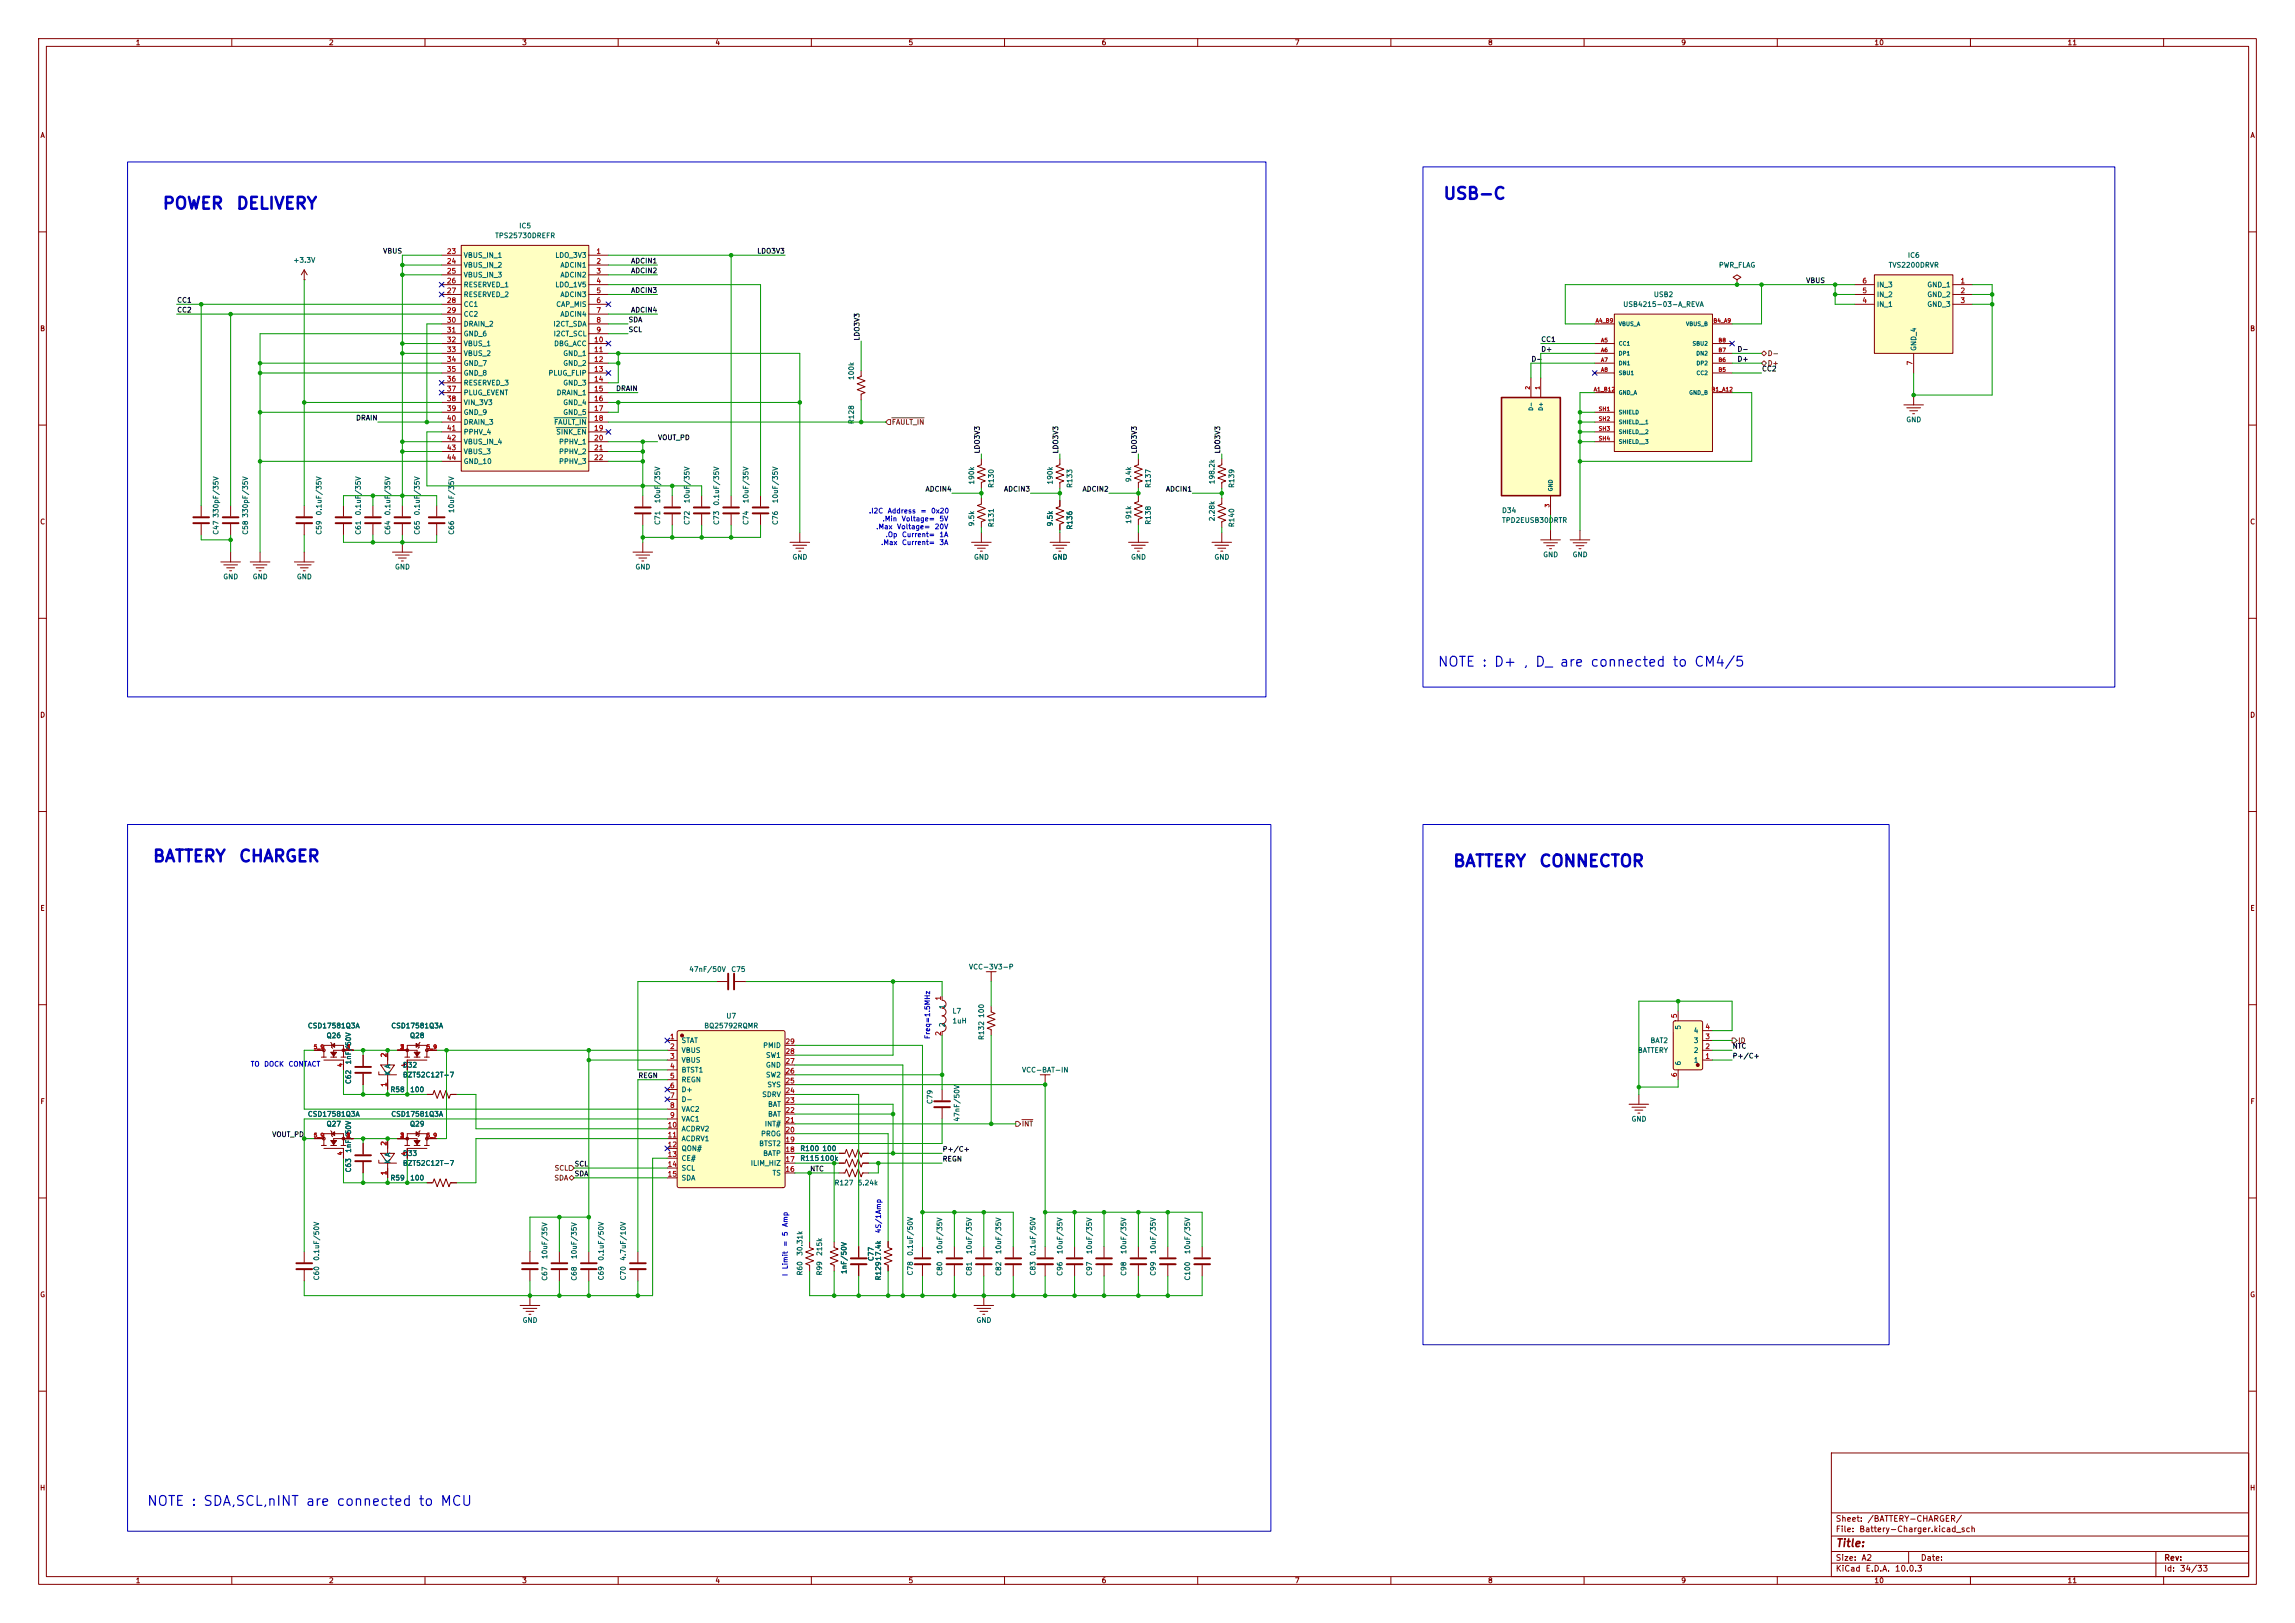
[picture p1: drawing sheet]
<svg xmlns="http://www.w3.org/2000/svg" width="594mm" height="420mm" viewBox="0 0 594 420" stroke-linecap="round" stroke-linejoin="round" font-family="sans-serif">
<defs><g id="words">
<g font-size="3" fill="#0000c2">
<text x="373.4" y="52.4">USB-C</text>
<text x="41.9" y="54.9">POWER</text>
<text x="61" y="54.9">DELIVERY</text>
<text x="39.4" y="223.8">BATTERY</text>
<text x="61.6" y="223.8">CHARGER</text>
<text x="375.9" y="225.1">BATTERY</text>
<text x="398.2" y="225.1">CONNECTOR</text>
</g>
<g font-size="2.5" fill="#0000c2">
<text x="372" y="173.1">NOTE : D+ , D_ are connected to CM4/5</text>
<text x="37.9" y="390.3">NOTE : SDA,SCL,nINT are connected to MCU</text>
</g>
<text font-size="2" fill="#840000" x="475" y="400.8">Title:</text>
<g font-size="1.5" fill="#840000">
<text x="475" y="394.1">Sheet:</text>
<text x="483.2" y="394.1">/BATTERY-CHARGER/</text>
<text x="475" y="396.8">File:</text>
<text x="481.1" y="396.8">Battery-Charger.kicad_sch</text>
<text x="475" y="407">KiCad</text>
<text x="475" y="404.2">Size:</text>
<text x="481.7" y="404.2">A2</text>
<text x="482.7" y="407">E.D.A.</text>
<text x="490.3" y="407">10.0.3</text>
<text x="497" y="404.2">Date:</text>
<text x="560" y="404.2">Rev:</text>
<text x="560" y="407">Id:</text>
<text x="564.1" y="407">34/33</text>
</g>
<g font-size="1.3" fill="#840000">
<text x="35" y="12">1</text>
<text x="85" y="12">2</text>
<text x="135" y="12">3</text>
<text x="185" y="12">4</text>
<text x="235" y="12">5</text>
<text x="285" y="12">6</text>
<text x="335" y="12">7</text>
<text x="385" y="12">8</text>
<text x="435" y="12">9</text>
<text x="485" y="12">10</text>
<text x="535" y="12">11</text>
<text x="10.3" y="36">A</text>
<text x="582.3" y="36">A</text>
<text x="10.3" y="86">B</text>
<text x="582.3" y="86">B</text>
<text x="10.3" y="136">C</text>
<text x="582.3" y="136">C</text>
<text x="10.3" y="186">D</text>
<text x="582.3" y="186">D</text>
<text x="10.3" y="236">E</text>
<text x="582.3" y="236">E</text>
<text x="10.3" y="286">F</text>
<text x="582.3" y="286">F</text>
<text x="10.3" y="336">G</text>
<text x="582.3" y="336">G</text>
<text x="10.2" y="386">H</text>
<text x="582.2" y="386">H</text>
<text x="35" y="410">1</text>
<text x="85" y="410">2</text>
<text x="135" y="410">3</text>
<text x="185" y="410">4</text>
<text x="235" y="410">5</text>
<text x="285" y="410">6</text>
<text x="335" y="410">7</text>
<text x="385" y="410">8</text>
<text x="435" y="410">9</text>
<text x="485" y="410">10</text>
<text x="535" y="410">11</text>
</g>
<g font-size="1.3" fill="#006464">
<text x="134.2" y="59.4">IC5</text>
<text x="128" y="61.9">TPS25730DREFR</text>
<text x="75.8" y="68.3">+3.3V</text>
<text x="119.9" y="67">VBUS_IN_1</text>
<text x="119.9" y="69.6">VBUS_IN_2</text>
<text x="143.6" y="67">LDO_3V3</text>
<text x="144.9" y="69.6">ADCIN1</text>
<text x="444.8" y="69.6">PWR_FLAG</text>
<text x="488.7" y="69.6">TVS2200DRVR</text>
<text x="493.7" y="67">IC6</text>
<text x="119.9" y="72.1">VBUS_IN_3</text>
<text x="119.9" y="74.6">RESERVED_1</text>
<text x="119.9" y="77.2">RESERVED_2</text>
<text x="143.6" y="74.6">LDO_1V5</text>
<text x="144.9" y="72.1">ADCIN2</text>
<text x="144.9" y="77.2">ADCIN3</text>
<text x="427.9" y="77.2">USB2</text>
<text x="485.6" y="77.2">IN_2</text>
<text x="485.6" y="74.6">IN_3</text>
<text x="498.7" y="74.6">GND_1</text>
<text x="498.7" y="77.2">GND_2</text>
<text x="119.9" y="79.7">CC1</text>
<text x="119.9" y="82.3">CC2</text>
<text x="143.8" y="79.7">CAP_MIS</text>
<text x="144.9" y="82.3">ADCIN4</text>
<text x="420" y="79.7">USB4215-03-A_REVA</text>
<text x="485.6" y="79.7">IN_1</text>
<text x="498.7" y="79.7">GND_3</text>
<text x="119.9" y="84.8">DRAIN_2</text>
<text x="119.9" y="87.3">GND_6</text>
<text x="119.9" y="89.9">VBUS_1</text>
<text x="143.1" y="84.8">I2CT_SDA</text>
<text x="143.2" y="87.3">I2CT_SCL</text>
<text x="143.3" y="89.9">DBG_ACC</text>
<text x="119.9" y="92.4">VBUS_2</text>
<text x="119.9" y="95">GND_7</text>
<text x="145.6" y="92.4">GND_1</text>
<text x="145.6" y="95">GND_2</text>
<text x="496.3" y="90.9" transform="rotate(-90 496.3 90.9)">GND_4</text>
<text x="119.9" y="97.5">GND_8</text>
<text x="119.9" y="100">RESERVED_3</text>
<text x="141.8" y="97.5">PLUG_FLIP</text>
<text x="145.6" y="100">GND_3</text>
<text x="221.3" y="98.5" transform="rotate(-90 221.3 98.5)">100k</text>
<text x="119.9" y="102.6">PLUG_EVENT</text>
<text x="119.9" y="105.1">VIN_3V3</text>
<text x="119.9" y="107.7">GND_9</text>
<text x="143.9" y="102.6">DRAIN_1</text>
<text x="145.6" y="105.1">GND_4</text>
<text x="145.6" y="107.7">GND_5</text>
<text x="119.9" y="110.2">DRAIN_3</text>
<text x="119.9" y="112.7">PPHV_4</text>
<text x="143.3" y="110.2">FAULT_IN</text>
<text x="143.8" y="112.7">SINK_EN</text>
<text x="221.3" y="109.9" transform="rotate(-90 221.3 109.9)">R128</text>
<text x="493.3" y="109.6">GND</text>
<text x="119.9" y="115.3">VBUS_IN_4</text>
<text x="119.9" y="117.8">VBUS_3</text>
<text x="144.6" y="115.3">PPHV_1</text>
<text x="144.6" y="117.8">PPHV_2</text>
<text x="119.9" y="120.4">GND_10</text>
<text x="144.6" y="120.4">PPHV_3</text>
<text x="252.4" y="125.5" transform="rotate(-90 252.4 125.5)">190k</text>
<text x="272.8" y="125.5" transform="rotate(-90 272.8 125.5)">190k</text>
<text x="293.1" y="124.9" transform="rotate(-90 293.1 124.9)">9.4k</text>
<text x="314.7" y="125.4" transform="rotate(-90 314.7 125.4)">198.2k</text>
<text x="171.2" y="130.4" transform="rotate(-90 171.2 130.4)">10uF/35V</text>
<text x="178.8" y="130.4" transform="rotate(-90 178.8 130.4)">10uF/35V</text>
<text x="186.4" y="131" transform="rotate(-90 186.4 131)">0.1uF/35V</text>
<text x="194" y="130.4" transform="rotate(-90 194 130.4)">10uF/35V</text>
<text x="201.6" y="130.4" transform="rotate(-90 201.6 130.4)">10uF/35V</text>
<text x="257.5" y="126.4" transform="rotate(-90 257.5 126.4)">R130</text>
<text x="277.8" y="126.4" transform="rotate(-90 277.8 126.4)">R133</text>
<text x="298.2" y="126.4" transform="rotate(-90 298.2 126.4)">R137</text>
<text x="319.7" y="126.4" transform="rotate(-90 319.7 126.4)">R139</text>
<text x="56.9" y="134.1" transform="rotate(-90 56.9 134.1)">330pF/35V</text>
<text x="64.5" y="134.1" transform="rotate(-90 64.5 134.1)">330pF/35V</text>
<text x="83.5" y="133.5" transform="rotate(-90 83.5 133.5)">0.1uF/35V</text>
<text x="93.7" y="133.5" transform="rotate(-90 93.7 133.5)">0.1uF/35V</text>
<text x="101.3" y="133.5" transform="rotate(-90 101.3 133.5)">0.1uF/35V</text>
<text x="108.9" y="133.5" transform="rotate(-90 108.9 133.5)">0.1uF/35V</text>
<text x="117.8" y="132.9" transform="rotate(-90 117.8 132.9)">10uF/35V</text>
<text x="171.2" y="136" transform="rotate(-90 171.2 136)">C71</text>
<text x="178.8" y="136" transform="rotate(-90 178.8 136)">C72</text>
<text x="186.4" y="136" transform="rotate(-90 186.4 136)">C73</text>
<text x="194" y="136" transform="rotate(-90 194 136)">C74</text>
<text x="201.6" y="136" transform="rotate(-90 201.6 136)">C76</text>
<text x="252.4" y="136.3" transform="rotate(-90 252.4 136.3)">9.5k</text>
<text x="257.5" y="136.6" transform="rotate(-90 257.5 136.6)">R131</text>
<text x="272.8" y="136.3" transform="rotate(-90 272.8 136.3)">9.5k</text>
<text x="277.8" y="137.2" transform="rotate(-90 277.8 137.2)">R136</text>
<text x="293.1" y="135.7" transform="rotate(-90 293.1 135.7)">191k</text>
<text x="298.2" y="135.9" transform="rotate(-90 298.2 135.9)">R138</text>
<text x="314.7" y="135" transform="rotate(-90 314.7 135)">2.28k</text>
<text x="319.7" y="136.6" transform="rotate(-90 319.7 136.6)">R140</text>
<text x="388.6" y="135.6">TPD2EUSB30DRTR</text>
<text x="388.6" y="133.1">D34</text>
<text x="56.9" y="138.5" transform="rotate(-90 56.9 138.5)">C47</text>
<text x="64.5" y="138.5" transform="rotate(-90 64.5 138.5)">C58</text>
<text x="83.5" y="138.5" transform="rotate(-90 83.5 138.5)">C59</text>
<text x="93.7" y="138.5" transform="rotate(-90 93.7 138.5)">C61</text>
<text x="101.3" y="138.5" transform="rotate(-90 101.3 138.5)">C64</text>
<text x="108.9" y="138.5" transform="rotate(-90 108.9 138.5)">C65</text>
<text x="117.8" y="138.5" transform="rotate(-90 117.8 138.5)">C66</text>
<text x="102.1" y="147.7">GND</text>
<text x="164.3" y="147.7">GND</text>
<text x="205" y="145.1">GND</text>
<text x="252" y="145.1">GND</text>
<text x="272.3" y="145.1">GND</text>
<text x="292.6" y="145.1">GND</text>
<text x="314.2" y="145.1">GND</text>
<text x="399.3" y="144.5">GND</text>
<text x="406.9" y="144.5">GND</text>
<text x="57.7" y="150.2">GND</text>
<text x="65.3" y="150.2">GND</text>
<text x="76.7" y="150.2">GND</text>
<text x="178.3" y="251.8">47nF/50V</text>
<text x="189.1" y="251.8">C75</text>
<text x="250.7" y="251.2">VCC-3V3-P</text>
<text x="187.9" y="263.9">U7</text>
<text x="244.8" y="261.3" transform="rotate(-90 244.8 261.3)">1</text>
<text x="246.4" y="262.6">L7</text>
<text x="255" y="263.5" transform="rotate(-90 255 263.5)">100</text>
<text x="79.5" y="266.4">CSD17581Q3A</text>
<text x="84.4" y="268.9">Q26</text>
<text x="101.1" y="266.4">CSD17581Q3A</text>
<text x="106" y="268.9">Q28</text>
<text x="182.1" y="266.4">BQ25792RQMR</text>
<text x="244.8" y="265.9" transform="rotate(-90 244.8 265.9)">2</text>
<text x="246.4" y="265.1">1uH</text>
<text x="255" y="269.3" transform="rotate(-90 255 269.3)">R132</text>
<text x="435.3" y="266.6" transform="rotate(-90 435.3 266.6)">5</text>
<text x="438.3" y="267.7">4</text>
<text x="91.1" y="275.6" transform="rotate(-90 91.1 275.6)">1nF/50V</text>
<text x="176.3" y="270.2">STAT</text>
<text x="176.3" y="272.8">VBUS</text>
<text x="176.3" y="275.3">VBUS</text>
<text x="197.4" y="271.5">PMID</text>
<text x="198.1" y="274">SW1</text>
<text x="423.8" y="272.8">BATTERY</text>
<text x="427.1" y="270.2">BAT2</text>
<text x="435.3" y="275.8" transform="rotate(-90 435.3 275.8)">6</text>
<text x="438.3" y="275.3">1</text>
<text x="438.3" y="272.8">2</text>
<text x="438.3" y="270.2">3</text>
<text x="91.1" y="280.7" transform="rotate(-90 91.1 280.7)">C62</text>
<text x="101.3" y="278.4" transform="rotate(-90 101.3 278.4)">K A</text>
<text x="104.1" y="276.6">D32</text>
<text x="104.1" y="279.1">BZT52C12T-7</text>
<text x="176.3" y="277.8">BTST1</text>
<text x="176.3" y="280.4">REGN</text>
<text x="198.1" y="276.6">GND</text>
<text x="198.1" y="279.1">SW2</text>
<text x="198.5" y="281.6">SYS</text>
<text x="264.4" y="277.8">VCC-BAT-IN</text>
<text x="100.9" y="282.9">R58</text>
<text x="106" y="282.9">100</text>
<text x="176.3" y="282.9">D+</text>
<text x="176.3" y="285.5">D-</text>
<text x="176.3" y="288">VAC2</text>
<text x="197.1" y="284.2">SDRV</text>
<text x="198.7" y="286.7">BAT</text>
<text x="241.6" y="285.8" transform="rotate(-90 241.6 285.8)">C79</text>
<text x="79.5" y="289.3">CSD17581Q3A</text>
<text x="84.4" y="291.8">Q27</text>
<text x="101.1" y="289.3">CSD17581Q3A</text>
<text x="106" y="291.8">Q29</text>
<text x="176.3" y="290.5">VAC1</text>
<text x="176.3" y="293.1">ACDRV2</text>
<text x="197.8" y="291.8">INT#</text>
<text x="198.7" y="289.3">BAT</text>
<text x="248.6" y="290.4" transform="rotate(-90 248.6 290.4)">47nF/50V</text>
<text x="422.1" y="290.5">GND</text>
<text x="91.1" y="298.4" transform="rotate(-90 91.1 298.4)">1nF/50V</text>
<text x="104.1" y="299.4">D33</text>
<text x="176.3" y="295.6">ACDRV1</text>
<text x="176.3" y="298.2">QON#</text>
<text x="196.4" y="296.9">BTST2</text>
<text x="196.8" y="294.3">PROG</text>
<text x="197.4" y="299.4">BATP</text>
<text x="207" y="298.2">R100</text>
<text x="212.7" y="298.2">100</text>
<text x="91.1" y="303.5" transform="rotate(-90 91.1 303.5)">C63</text>
<text x="100.9" y="305.8">R59</text>
<text x="101.3" y="301.2" transform="rotate(-90 101.3 301.2)">K A</text>
<text x="104.1" y="302">BZT52C12T-7</text>
<text x="106" y="305.8">100</text>
<text x="176.3" y="300.7">CE#</text>
<text x="176.3" y="303.2">SCL</text>
<text x="176.3" y="305.8">SDA</text>
<text x="194.2" y="302">ILIM_HIZ</text>
<text x="199.8" y="304.5">TS</text>
<text x="207" y="300.7">R115100k</text>
<text x="215.9" y="307">R127</text>
<text x="221.9" y="307">5.24k</text>
<text x="82.9" y="326.4" transform="rotate(-90 82.9 326.4)">0.1uF/50V</text>
<text x="141.9" y="325.9" transform="rotate(-90 141.9 325.9)">10uF/35V</text>
<text x="149.6" y="325.9" transform="rotate(-90 149.6 325.9)">10uF/35V</text>
<text x="156.5" y="326.4" transform="rotate(-90 156.5 326.4)">0.1uF/50V</text>
<text x="162.3" y="326.4" transform="rotate(-90 162.3 326.4)">4.7uF/10V</text>
<text x="208" y="325.1" transform="rotate(-90 208 325.1)">30.31k</text>
<text x="213.1" y="325.1" transform="rotate(-90 213.1 325.1)">215k</text>
<text x="219.4" y="329.8" transform="rotate(-90 219.4 329.8)">1nF/50V</text>
<text x="226.4" y="326.5" transform="rotate(-90 226.4 326.5)">C77</text>
<text x="236.6" y="325.1" transform="rotate(-90 236.6 325.1)">0.1uF/50V</text>
<text x="244.2" y="324.7" transform="rotate(-90 244.2 324.7)">10uF/35V</text>
<text x="251.8" y="324.7" transform="rotate(-90 251.8 324.7)">10uF/35V</text>
<text x="259.4" y="324.7" transform="rotate(-90 259.4 324.7)">10uF/35V</text>
<text x="268.3" y="325.1" transform="rotate(-90 268.3 325.1)">0.1uF/50V</text>
<text x="275.3" y="324.7" transform="rotate(-90 275.3 324.7)">10uF/35V</text>
<text x="282.9" y="324.7" transform="rotate(-90 282.9 324.7)">10uF/35V</text>
<text x="291.8" y="324.7" transform="rotate(-90 291.8 324.7)">10uF/35V</text>
<text x="299.4" y="324.7" transform="rotate(-90 299.4 324.7)">10uF/35V</text>
<text x="308.3" y="324.7" transform="rotate(-90 308.3 324.7)">10uF/35V</text>
<text x="82.9" y="331.5" transform="rotate(-90 82.9 331.5)">C60</text>
<text x="141.9" y="331.6" transform="rotate(-90 141.9 331.6)">C67</text>
<text x="149.6" y="331.6" transform="rotate(-90 149.6 331.6)">C68</text>
<text x="156.5" y="331.5" transform="rotate(-90 156.5 331.5)">C69</text>
<text x="162.3" y="331.5" transform="rotate(-90 162.3 331.5)">C70</text>
<text x="208" y="330.2" transform="rotate(-90 208 330.2)">R60</text>
<text x="213.1" y="330.2" transform="rotate(-90 213.1 330.2)">R99</text>
<text x="228.3" y="331.5" transform="rotate(-90 228.3 331.5)">R12917.4k</text>
<text x="236.6" y="330.2" transform="rotate(-90 236.6 330.2)">C78</text>
<text x="244.2" y="330.3" transform="rotate(-90 244.2 330.3)">C80</text>
<text x="251.8" y="330.3" transform="rotate(-90 251.8 330.3)">C81</text>
<text x="259.4" y="330.3" transform="rotate(-90 259.4 330.3)">C82</text>
<text x="268.3" y="330.2" transform="rotate(-90 268.3 330.2)">C83</text>
<text x="275.3" y="330.3" transform="rotate(-90 275.3 330.3)">C96</text>
<text x="282.9" y="330.3" transform="rotate(-90 282.9 330.3)">C97</text>
<text x="291.8" y="330.3" transform="rotate(-90 291.8 330.3)">C98</text>
<text x="299.4" y="330.3" transform="rotate(-90 299.4 330.3)">C99</text>
<text x="308.3" y="331.5" transform="rotate(-90 308.3 331.5)">C100</text>
<text x="135.1" y="342.6">GND</text>
<text x="252.6" y="342.6">GND</text>
</g>
<g font-size="1.3" fill="#0f0f0f">
<text x="99" y="65.9">VBUS</text>
<text x="195.9" y="65.9">LDO3V3</text>
<text x="163.2" y="68.5">ADCIN1</text>
<text x="163.2" y="71">ADCIN2</text>
<text x="163.2" y="76.1">ADCIN3</text>
<text x="467.3" y="73.5">VBUS</text>
<text x="45.7" y="78.6">CC1</text>
<text x="45.7" y="81.2">CC2</text>
<text x="162.6" y="83.7">SDA</text>
<text x="163.2" y="81.2">ADCIN4</text>
<text x="162.6" y="86.2">SCL</text>
<text x="222.8" y="88.3" transform="rotate(-90 222.8 88.3)">LDO3V3</text>
<text x="398.8" y="88.8">CC1</text>
<text x="396.2" y="93.9">D-</text>
<text x="398.8" y="91.3">D+</text>
<text x="449.6" y="91.3">D-</text>
<text x="449.6" y="93.9">D+</text>
<text x="159.3" y="101.5">DRAIN</text>
<text x="455.9" y="96.4">CC2</text>
<text x="92" y="109.1">DRAIN</text>
<text x="170.2" y="114.2">VOUT_PD</text>
<text x="253.9" y="117.5" transform="rotate(-90 253.9 117.5)">LDO3V3</text>
<text x="274.2" y="117.5" transform="rotate(-90 274.2 117.5)">LDO3V3</text>
<text x="294.5" y="117.5" transform="rotate(-90 294.5 117.5)">LDO3V3</text>
<text x="316.1" y="117.5" transform="rotate(-90 316.1 117.5)">LDO3V3</text>
<text x="239.4" y="127.5">ADCIN4</text>
<text x="259.7" y="127.5">ADCIN3</text>
<text x="280" y="127.5">ADCIN2</text>
<text x="301.6" y="127.5">ADCIN1</text>
<text x="448.3" y="274.2">P+/C+</text>
<text x="448.3" y="271.7">NTC</text>
<text x="165.1" y="279.3">REGN</text>
<text x="70.3" y="294.5">VOUT_PD</text>
<text x="243.8" y="298.3">P+/C+</text>
<text x="148.6" y="304.7">SDA</text>
<text x="148.6" y="302.1">SCL</text>
<text x="209.5" y="303.4">NTC</text>
<text x="243.8" y="300.9">REGN</text>
</g>
<g font-size="1.3" fill="#a90000">
<text x="115.5" y="66">23</text>
<text x="115.5" y="68.6">24</text>
<text x="115.5" y="71.1">25</text>
<text x="154.2" y="66">1</text>
<text x="154.2" y="68.6">2</text>
<text x="154.2" y="71.1">3</text>
<text x="115.5" y="73.6">26</text>
<text x="115.5" y="76.2">27</text>
<text x="154.2" y="73.6">4</text>
<text x="154.2" y="76.2">5</text>
<text x="481.9" y="76.2">5</text>
<text x="481.9" y="73.6">6</text>
<text x="507.3" y="73.6">1</text>
<text x="507.3" y="76.2">2</text>
<text x="115.5" y="78.7">28</text>
<text x="115.5" y="81.3">29</text>
<text x="115.5" y="83.8">30</text>
<text x="154.2" y="78.7">6</text>
<text x="154.2" y="81.3">7</text>
<text x="154.2" y="83.8">8</text>
<text x="481.9" y="78.7">4</text>
<text x="507.3" y="78.7">3</text>
<text x="115.5" y="86.3">31</text>
<text x="115.5" y="88.9">32</text>
<text x="153.6" y="88.9">10</text>
<text x="154.2" y="86.3">9</text>
<text x="115.5" y="91.4">33</text>
<text x="115.5" y="94">34</text>
<text x="153.6" y="91.4">11</text>
<text x="153.6" y="94">12</text>
<text x="495.3" y="94.7" transform="rotate(-90 495.3 94.7)">7</text>
<text x="115.5" y="96.5">35</text>
<text x="115.5" y="99">36</text>
<text x="115.5" y="101.6">37</text>
<text x="153.6" y="96.5">13</text>
<text x="153.6" y="99">14</text>
<text x="153.6" y="101.6">15</text>
<text x="115.5" y="104.1">38</text>
<text x="115.5" y="106.7">39</text>
<text x="153.6" y="104.1">16</text>
<text x="153.6" y="106.7">17</text>
<text x="115.5" y="109.2">40</text>
<text x="115.5" y="111.7">41</text>
<text x="153.6" y="109.2">18</text>
<text x="153.6" y="111.7">19</text>
<text x="115.5" y="114.3">42</text>
<text x="115.5" y="116.8">43</text>
<text x="115.5" y="119.4">44</text>
<text x="153.6" y="114.3">20</text>
<text x="153.6" y="116.8">21</text>
<text x="153.6" y="119.4">22</text>
<text x="243.8" y="259" transform="rotate(-90 243.8 259)">1</text>
<text x="434.3" y="263.6" transform="rotate(-90 434.3 263.6)">5</text>
<text x="173.3" y="269.2">1</text>
<text x="243.8" y="268.2" transform="rotate(-90 243.8 268.2)">2</text>
<text x="441.3" y="269.2">3</text>
<text x="441.3" y="266.7">4</text>
<text x="100.3" y="273.8" transform="rotate(-90 100.3 273.8)">2</text>
<text x="173.3" y="271.8">2</text>
<text x="173.3" y="274.3">3</text>
<text x="203.2" y="275.6">27</text>
<text x="203.2" y="273">28</text>
<text x="203.2" y="270.5">29</text>
<text x="441.3" y="274.3">1</text>
<text x="441.3" y="271.8">2</text>
<text x="100.3" y="281.4" transform="rotate(-90 100.3 281.4)">1</text>
<text x="173.3" y="276.8">4</text>
<text x="173.3" y="279.4">5</text>
<text x="173.3" y="281.9">6</text>
<text x="203.2" y="280.6">25</text>
<text x="203.2" y="278.1">26</text>
<text x="434.3" y="278.8" transform="rotate(-90 434.3 278.8)">6</text>
<text x="173.3" y="284.5">7</text>
<text x="173.3" y="287">8</text>
<text x="203.2" y="285.7">23</text>
<text x="203.2" y="283.2">24</text>
<text x="172.7" y="292.1">10</text>
<text x="173.3" y="289.5">9</text>
<text x="203.2" y="293.3">20</text>
<text x="203.2" y="290.8">21</text>
<text x="203.2" y="288.3">22</text>
<text x="100.3" y="296.6" transform="rotate(-90 100.3 296.6)">2</text>
<text x="172.7" y="294.6">11</text>
<text x="172.7" y="297.2">12</text>
<text x="172.7" y="299.7">13</text>
<text x="203.2" y="298.4">18</text>
<text x="203.2" y="295.9">19</text>
<text x="100.3" y="304.2" transform="rotate(-90 100.3 304.2)">1</text>
<text x="172.7" y="302.2">14</text>
<text x="172.7" y="304.8">15</text>
<text x="203.2" y="303.5">16</text>
<text x="203.2" y="301">17</text>
</g>
<g font-size="1.3" fill="#725600">
<text x="457.4" y="95">D+</text>
<text x="457.4" y="92.4">D-</text>
<text x="230.7" y="110.2">FAULT_IN</text>
<text x="449.8" y="270.2">ID</text>
<text x="264.4" y="291.8">INT</text>
<text x="143.4" y="305.8">SDA</text>
<text x="143.4" y="303.2">SCL</text>
</g>
<g font-size="1.3" fill="#0000c2">
<text x="224.8" y="133.2">.I2C</text>
<text x="226.6" y="137.2">.Max</text>
<text x="228.3" y="135.2">.Min</text>
<text x="229.6" y="133.2">Address</text>
<text x="232" y="137.2">Voltage=</text>
<text x="233.3" y="135.2">Voltage=</text>
<text x="238.1" y="133.2">=</text>
<text x="240.9" y="133.2">0x20</text>
<text x="241.8" y="137.2">20V</text>
<text x="243" y="135.2">5V</text>
<text x="227.9" y="141.3">.Max</text>
<text x="229.1" y="139.3">.Op</text>
<text x="233.3" y="139.3">Current=</text>
<text x="233.3" y="141.3">Current=</text>
<text x="243" y="139.3">1A</text>
<text x="243" y="141.3">3A</text>
<text x="241" y="269" transform="rotate(-90 241 269)">Freq=1.5MHz</text>
<text x="64.8" y="276.3">TO</text>
<text x="68.2" y="276.3">DOCK</text>
<text x="74.5" y="276.3">CONTACT</text>
<text x="204.2" y="317.6" transform="rotate(-90 204.2 317.6)">Amp</text>
<text x="204.2" y="322.8" transform="rotate(-90 204.2 322.8)">=</text>
<text x="204.2" y="320" transform="rotate(-90 204.2 320)">5</text>
<text x="228.3" y="319.3" transform="rotate(-90 228.3 319.3)">4S/1Amp</text>
<text x="204.2" y="328.6" transform="rotate(-90 204.2 328.6)">Limit</text>
<text x="204.2" y="330.4" transform="rotate(-90 204.2 330.4)">I</text>
</g>
<g font-size="1" fill="#a90000">
<text x="412.9" y="83.7">A4_B9</text>
<text x="443.3" y="83.7">B4_A9</text>
<text x="414.2" y="88.8">A5</text>
<text x="444.7" y="88.8">B8</text>
<text x="414.2" y="91.4">A6</text>
<text x="414.2" y="93.9">A7</text>
<text x="444.7" y="93.9">B6</text>
<text x="444.7" y="91.4">B7</text>
<text x="396.2" y="100.9" transform="rotate(-90 396.2 100.9)">2</text>
<text x="398.7" y="100.9" transform="rotate(-90 398.7 100.9)">1</text>
<text x="412.4" y="101.5">A1_B12</text>
<text x="414.2" y="96.4">A8</text>
<text x="442.9" y="101.5">B1_A12</text>
<text x="444.7" y="96.4">B5</text>
<text x="413.7" y="106.6">SH1</text>
<text x="413.7" y="109.1">SH2</text>
<text x="413.7" y="111.7">SH3</text>
<text x="413.7" y="114.2">SH4</text>
<text x="401.2" y="131.4" transform="rotate(-90 401.2 131.4)">3</text>
<text x="81.1" y="271.7">5_9</text>
<text x="89.6" y="271.7">1</text>
<text x="89.6" y="271.7">2</text>
<text x="89.6" y="271.7">3</text>
<text x="103.5" y="271.7">1</text>
<text x="103.5" y="271.7">2</text>
<text x="103.5" y="271.7">3</text>
<text x="110.3" y="271.7">5_9</text>
<text x="88.8" y="276.2" transform="rotate(-90 88.8 276.2)">4</text>
<text x="105.3" y="276.2" transform="rotate(-90 105.3 276.2)">4</text>
<text x="81.1" y="294.6">5_9</text>
<text x="88.8" y="299.1" transform="rotate(-90 88.8 299.1)">4</text>
<text x="89.6" y="294.6">1</text>
<text x="89.6" y="294.6">2</text>
<text x="89.6" y="294.6">3</text>
<text x="103.5" y="294.6">1</text>
<text x="103.5" y="294.6">2</text>
<text x="103.5" y="294.6">3</text>
<text x="105.3" y="299.1" transform="rotate(-90 105.3 299.1)">4</text>
<text x="110.3" y="294.6">5_9</text>
</g>
<g font-size="1" fill="#006464">
<text x="418.8" y="84.6">VBUS_A</text>
<text x="418.8" y="89.7">CC1</text>
<text x="436.3" y="84.6">VBUS_B</text>
<text x="437.9" y="89.7">SBU2</text>
<text x="418.8" y="92.2">DP1</text>
<text x="418.8" y="94.8">DN1</text>
<text x="438.9" y="92.2">DN2</text>
<text x="439" y="94.8">DP2</text>
<text x="418.8" y="97.3">SBU1</text>
<text x="439" y="97.3">CC2</text>
<text x="397" y="106.4" transform="rotate(-90 397 106.4)">D-</text>
<text x="399.6" y="106.4" transform="rotate(-90 399.6 106.4)">D+</text>
<text x="418.8" y="102.4">GND_A</text>
<text x="418.8" y="107.5">SHIELD</text>
<text x="437.1" y="102.4">GND_B</text>
<text x="418.8" y="110">SHIELD__1</text>
<text x="418.8" y="112.5">SHIELD__2</text>
<text x="418.8" y="115.1">SHIELD__3</text>
<text x="402.1" y="127.3" transform="rotate(-90 402.1 127.3)">GND</text>
</g>
</g></defs>
<g fill="none" stroke="#840000" stroke-width=".26">
<path d="M10 10h574v400h-574zM12 12h570v396h-570zM60 10v2M110 10v2M160 10v2M210 10v2M260 10v2M310 10v2M360 10v2M410 10v2M460 10v2M510 10v2"/>
<path d="M560 10v2M10 60h2M582 60h2M10 110h2M582 110h2M57.1 145.4h5.1M57.9 146.2h3.6M58.7 146.9h2M59.4 147.7h.5M59.7 142.9v2.5M10 160h2M582 160h2"/>
<path d="M10 210h2M582 210h2M10 260h2M582 260h2M10 310h2M582 310h2M10 360h2M474 376h108v32h-108zM582 360h2M474 397.5h108M474 391.5h108M60 408v2"/>
<path d="M110 408v2M160 408v2M210 408v2M260 408v2M310 408v2M360 408v2M410 408v2M460 408v2M474 404.5h108M474 401.5h108M494 401.5v3M510 408v2"/>
<path d="M558 401.5v6.5M560 408v2"/>
</g>
<path d="M417.8 81.3h25.4v35.5h-25.4z" fill="#ffffc2"/>
<g fill="none" stroke="#840000" stroke-width=".26">
<path d="M412.7 83.8h5.1M412.7 88.9h5.1M412.7 91.4h5.1M412.7 94h5.1M412.7 96.5h5.1M417.8 81.3h25.4v35.5h-25.4zM443.2 83.8h5.1M443.2 88.9h5.1M443.2 91.4h5.1M443.2 94h5.1M443.2 96.5h5.1M294.6 118.7v1.6l-1 .4 2.1 .7-2.1 .8 2.1 .7-2.1 .8 2.1 .8-1.1 .3v1.6"/>
<path d="M412.7 101.6h5.1M412.7 106.7h5.1M412.7 109.2h5.1M412.7 111.8h5.1M412.7 114.3h5.1M443.2 101.6h5.1M59.7 130.8v2.8M59.7 135.6v2.8M78.7 130.8v2.8M78.7 135.6v2.8M88.9 130.8v2.8M88.9 135.6v2.8"/>
<path d="M174 128.3v2.8M174 133.1v2.8M181.6 128.3v2.8M181.6 133.1v2.8M189.2 128.3v2.8M189.2 133.1v2.8M196.8 128.3v2.8M196.8 133.1v2.8M207 137.8v2.5M254 137.8v2.5M274.3 129.5v1.6l-1 .3 2 .8-2 .8 2 .7-2 .8 2 .8-1 .3v1.6M274.3 137.8v2.5"/>
<path d="M294.6 128.3v1.5l-1 .4 2.1 .7-2.1 .8 2.1 .8-2.1 .7 2.1 .8-1.1 .4v1.5M294.6 137.8v2.5M316.2 128.9v1.5l-1 .4 2 .8-2 .7 2 .8-2 .8 2 .7-1 .4v1.5M316.2 137.8v2.5M101.6 142.9h5.1M102.4 143.6h3.5M103.1 144.4h2.1M103.9 145.2h.5M104.1 140.3v2.6M204.5 140.3h5M205.2 141.1h3.6M206 141.9h2"/>
<path d="M206.8 142.6h.5M251.5 140.3h5M252.2 141.1h3.6M253 141.9h2M253.7 142.6h.6M271.8 140.3h5.1M272.5 141.1h3.6M273.3 141.9h2M274.1 142.6h.5M292.1 140.3h5.1M292.9 141.1h3.5M293.6 141.9h2.1"/>
<path d="M294.4 142.6h.5M313.7 140.3h5.1M314.5 141.1h3.5M315.2 141.9h2M316 142.6h.5M185.4 254h2.8M190.2 254h2.8M255.3 251.5h2.5M256.5 251.5v2.5M81.3 271.8h2.5M83.2 273.6h1.3M83.8 274.3h5.1v2.6"/>
<path d="M83.8 273.6v-3.1h5.1v3.1M85.6 273.6h1.5M85.6 269.7l.3 .3v1l.2 .3M88.3 273.6h1.2M91.4 271.8h-5v1.8M94 273.1v2.7M94 277.9v2.8M98 277.4v.7h4.6M98.6 275.6h3.5l-1.8 2.5zM100.3 271.8v3.8M100.3 278.1v3.8M81.3 294.6h2.5"/>
<path d="M83.2 296.4h1.3M83.8 296.4v-3h5.1v3M83.8 297.2h5.1v2.5M85.6 292.6l.3 .3v1l.2 .2M85.6 296.4h1.5M88.3 296.4h1.2M91.4 294.6h-5v1.8M421.6 285.8h5.1M422.4 286.5h3.6M423.2 287.3h2M423.9 288h.5M424.2 283.2v2.6"/>
<path d="M217.2 303.5h1.5l.4-1 .7 2 .8-2 .8 2 .7-2 .8 2 .4-1h1.5M78.7 323.9v2.7M78.7 328.7v2.8M134.6 337.8h5.1M135.4 338.6h3.5M136.1 339.3h2.1M137.2 335.3v2.5M209.5 321.3v1.5l1.1 .4-2.1 .8 2.1 .7-2.1 .8 2.1 .8-2.1 .7 1 .4v1.5M215.9 321.3v1.5l1 .4-2 .8 2 .7-2 .8 2 .8-2 .7 1 .4v1.5M222.2 322.6v2.8M222.2 327.4v2.8M238.8 322.6v2.8"/>
<path d="M238.8 327.4v2.8M252.1 337.8h5.1M252.9 338.6h3.5M253.6 339.3h2.1M254.6 335.3v2.5M262.3 322.6v2.8M262.3 327.4v2.8M311.1 322.6v2.8M311.1 327.4v2.8M136.9 340.1h.5M254.4 340.1h.5"/>
<circle cx="83.8" cy="271.8" r=".36"/>
<circle cx="88.9" cy="271.8" r=".36"/>
<circle cx="83.8" cy="294.6" r=".36"/>
<circle cx="88.9" cy="294.6" r=".36"/>
</g>
<g fill="#840000" stroke="#840000" stroke-width=".26">
<path d="M85.6 272.3h1.5l-.7 1z"/>
<path d="M85.9 270.5l.7-.5v1z"/>
<path d="M85.6 295.1h1.5l-.7 1.1z"/>
<path d="M85.9 293.4l.7-.5v1z"/>
</g>
<g fill="none" stroke="#840000" stroke-width=".51">
<path d="M57.7 135.4h4M57.7 133.9h4M76.7 135.4h4.1M76.7 133.9h4.1M86.9 135.4h4M86.9 133.9h4M172 132.8h4M172 131.3h4M179.6 132.8h4M179.6 131.3h4M187.2 132.8h4.1M187.2 131.3h4.1"/>
<path d="M194.8 132.8h4.1M194.8 131.3h4.1M188.5 252v4M190 252v4M91.9 277.6h4.1M91.9 276.1h4.1M76.7 326.9h4.1M76.7 328.4h4.1M220.2 327.2h4.1M220.2 325.6h4.1M236.7 327.2h4.1M236.7 325.6h4.1"/>
<path d="M260.2 327.2h4.1M260.2 325.6h4.1M309.1 327.2h4.1M309.1 325.6h4.1"/>
</g>
<path d="M433.2 264.3l.4-.1h6.6l.4 .2 .1 12-.2 .4-6.9 .1-.4-.3-.1-11.9z" fill="#ffffc2"/>
<circle cx="439.4" cy="275.6" r=".38" fill="#840000" stroke="#840000" stroke-width=".26"/>
<g fill="none" stroke="#840000" stroke-width=".26">
<path d="M316.2 118.7v1.6l-1 .4 2 .7-2 .8 2 .7-2 .8 2 .8-1 .3v1.6M254 128.9v1.5l-1 .4 2 .8-2 .7 2 .8-2 .8 2 .7-1 .4v1.5M406.4 139.7h5.1M408.9 137.2v2.5M407.2 140.5h3.5M407.9 141.2h2.1M408.7 142h.5M243.8 257.8v1a1.01 1.01 0 0 1 1.1 1 1.01 1.01 0 0 1-1.1 1.1 1.01 1.01 0 0 1 1.1 1 1.01 1.01 0 0 1-1.1 1 1.02 1.02 0 0 1 1.1 1 1.02 1.02 0 0 1-1.1 1 1.01 1.01 0 0 1 1.1 1 1.01 1.01 0 0 1-1.1 1.1v1M256.5 260.4v1.5l1.1 .4-2.1 .7 2.1 .8-2.1 .7 2.1 .8-2.1 .8 1 .3v1.6M269.2 278.1h2.6M270.5 278.1v2.6M433.2 264.3l.4-.1h6.6l.4 .2 .1 12-.2 .4-6.9 .1-.4-.3-.1-11.9z"/>
<path d="M434.3 261.6v2.6M434.3 276.9v2.5M440.7 274.3h2.5M440.7 271.8h2.5M440.7 269.2h2.5M440.7 266.7h2.5M217.2 298.5h1.5l.4-1.1 .7 2.1 .8-2.1 .8 2.1 .7-2.1 .8 2.1 .4-1h1.5M243.8 281.9v2.8M243.8 286.8v2.8M217.2 301h1.5l.4-1 .7 2 .8-2 .8 2 .7-2 .8 2 .4-1h1.5"/>
</g>
<path d="M241.8 286.5h4.1M241.8 285h4.1" fill="none" stroke="#840000" stroke-width=".51"/>
<path d="M388.6 102.9h15.3v25.4h-15.3z" fill="#ffffc2"/>
<path d="M388.6 102.9h15.3v25.4h-15.3z" fill="none" stroke="#840000" stroke-width=".41"/>
<g fill="none" stroke="#840000" stroke-width=".26">
<path d="M222.9 95.9v1.5l-1 .4 2 .8-2 .7 2 .8-2 .7 2 .8-1 .4v1.5M396.2 97.8v5.1M398.8 97.8v5.1M254 118.7v1.6l-1 .4 2 .7-2 .8 2 .7-2 .8 2 .8-1 .3v1.6M274.3 118.7v1.6l-1 .4 2 .7-2 .8 2 .7-2 .8 2 .8-1 .3v1.6M52.1 130.8v2.8M52.1 135.6v2.8M104.1 130.8v2.8M104.1 135.6v2.8M398.8 139.7h5.1M401.3 128.3v5.1M401.3 137.2v2.5"/>
<path d="M64.8 145.4h5M65.5 146.2h3.6M66.3 146.9h2M67.1 147.7h.5M67.3 142.9v2.5M399.5 140.5h3.6M400.3 141.2h2M401.1 142h.5M229.9 321.3v1.5l1 .4-2 .8 2 .7-2 .8 2 .8-2 .7 1 .4v1.5M254.6 322.6v2.8M254.6 327.4v2.8M270.5 322.6v2.8"/>
<path d="M270.5 327.4v2.8M278.1 322.6v2.8M278.1 327.4v2.8M285.7 322.6v2.8M285.7 327.4v2.8M294.6 322.6v2.8M294.6 327.4v2.8M302.3 322.6v2.8M302.3 327.4v2.8"/>
</g>
<g fill="none" stroke="#840000" stroke-width=".51">
<path d="M50 135.4h4.1M50 133.9h4.1M102.1 135.4h4.1M102.1 133.9h4.1M252.6 327.2h4.1M252.6 325.6h4.1M268.5 327.2h4M268.5 325.6h4M276.1 327.2h4.1M276.1 325.6h4.1M283.7 327.2h4.1M283.7 325.6h4.1"/>
<path d="M292.6 327.2h4.1M292.6 325.6h4.1M300.2 327.2h4.1M300.2 325.6h4.1"/>
</g>
<path d="M119.4 63.5h33v58.4h-33z" fill="#ffffc2"/>
<g fill="none" stroke="#840000" stroke-width=".26">
<path d="M78.7 72.4h.1M78.7 69.9v2.5M78.7 69.9l.8 1.2M78.7 69.9l-.7 1.2M114.3 66h5.1M114.3 68.6h5.1M114.3 71.1h5.1M114.3 73.7h5.1M114.3 76.2h5.1M114.3 78.7h5.1M119.4 63.5h33v58.4h-33zM152.4 66h5.1"/>
<path d="M152.4 68.6h5.1M152.4 71.1h5.1M152.4 73.7h5.1M152.4 76.2h5.1M152.4 78.7h5.1M114.3 81.3h5.1M114.3 83.8h5.1M114.3 86.4h5.1M114.3 88.9h5.1M114.3 91.4h5.1M114.3 94h5.1M114.3 96.5h5.1"/>
<path d="M114.3 99.1h5.1M152.4 81.3h5.1M152.4 83.8h5.1M152.4 86.4h5.1M152.4 88.9h5.1M152.4 91.4h5.1M152.4 94h5.1M152.4 96.5h5.1M152.4 99.1h5.1M114.3 101.6h5.1M114.3 104.1h5.1M114.3 106.7h5.1"/>
<path d="M114.3 109.2h5.1M114.3 111.8h5.1M114.3 114.3h5.1M114.3 116.8h5.1M114.3 119.4h5.1M152.4 101.6h5.1M152.4 104.1h5.1M152.4 106.7h5.1M152.4 109.2h5.1M152.4 111.8h5.1M152.4 114.3h5.1M152.4 116.8h5.1"/>
<path d="M152.4 119.4h5.1M96.5 130.8v2.8M96.5 135.6v2.8M113 130.8v2.8M113 135.6v2.8M166.4 128.3v2.8M166.4 133.1v2.8M76.2 145.4h5.1M77 146.2h3.5M77.7 146.9h2.1M78.5 147.7h.5M78.7 142.9v2.5"/>
<path d="M163.8 142.9h5.1M164.6 143.6h3.5M165.4 144.4h2M166.1 145.2h.5M166.4 140.3v2.6M110.5 306.1h1.5l.4-1 .8 2 .7-2 .8 2 .7-2 .8 2 .4-1h1.5M247 322.6v2.8M247 327.4v2.8"/>
</g>
<path d="M143.4 108.1h8.4M144 110.7h7.8" fill="none" stroke="#006464" stroke-width=".26"/>
<path d="M94.5 135.4h4.1M94.5 133.9h4.1M111 135.4h4.1M111 133.9h4.1M164.3 132.8h4.1M164.3 131.3h4.1M245 327.2h4M245 325.6h4" fill="none" stroke="#840000" stroke-width=".51"/>
<path d="M485.1 71.1h20.4v20.3h-20.4z" fill="#ffffc2"/>
<g fill="none" stroke="#840000" stroke-width=".26">
<path d="M449.6 72.4l1-.6-1-.7-1 .7 1 .6v1.3M449.6 73.7h.1M480.1 73.7h5M480.1 76.2h5M480.1 78.7h5M485.1 71.1h20.4v20.3h-20.4zM505.5 73.7h5M505.5 76.2h5M505.5 78.7h5M495.3 91.4v5.1M492.8 104.8h5M493.5 105.5h3.6"/>
<path d="M494.3 106.3h2M495 107.1h.6M495.3 102.2v2.6M102.9 271.8h5v1.8M104.8 273.6h1.2M105.4 273.6v-3.1h5.1v3.1M107.2 273.6h1.5M108.7 269.7l-.2 .3v1l-.3 .3M109.9 273.6h1.2M110.5 274.3h-5.1v2.6M110.5 271.8h2.5M94 295.9v2.8"/>
<path d="M98.6 298.5h3.5l-1.8 2.5zM100.3 294.6v3.9M110.5 283.2h1.5l.4-1 .8 2 .7-2 .8 2 .7-2 .8 2 .4-1h1.5M94 300.7v2.8M98 300.2v.8h4.6M100.3 301v3.8M137.2 323.9v2.7M137.2 328.7v2.8M144.8 323.9v2.7M144.8 328.7v2.8M152.4 323.9v2.7M152.4 328.7v2.8"/>
<path d="M165.1 323.9v2.7M165.1 328.7v2.8"/>
<circle cx="105.4" cy="271.8" r=".36"/>
<circle cx="110.5" cy="271.8" r=".36"/>
</g>
<path d="M91.9 299h4.1M91.9 300.5h4.1M135.1 326.9h4.1M135.1 328.4h4.1M142.7 326.9h4.1M142.7 328.4h4.1M150.4 326.9h4M150.4 328.4h4M163.1 326.9h4M163.1 328.4h4" fill="none" stroke="#840000" stroke-width=".51"/>
<g fill="#840000" stroke="#840000" stroke-width=".26">
<path d="M107.2 272.3h1.5l-.8 1z"/>
<path d="M107.7 270l.8 .5-.8 .5z"/>
</g>
<path d="M175.4 266.8l.3-.1h27l.4 .2 .1 39.9-.2 .5h-27.2l-.5-.2v-39.9z" fill="#ffffc2"/>
<g fill="#840000" stroke="#840000" stroke-width=".26">
<path d="M107.2 295.1h1.5l-.8 1.1z"/>
<path d="M107.7 292.9l.8 .5-.8 .5z"/>
<circle cx="176.5" cy="268" r=".38"/>
</g>
<g fill="none" stroke="#840000" stroke-width=".26">
<path d="M274.3 129.5v1.3M274.3 135.9v1.3M81.3 271.8h2.5M88.9 271.8h2.5M88.9 274.3v2.6M94 273.1v2.7M94 277.9v2.8M100.3 271.8v2.5M100.3 279.4v2.5M102.9 271.8h2.5M105.4 274.3v2.6M110.5 271.8h2.5"/>
<path d="M172.7 269.2h2.6M172.7 271.8h2.6M172.7 274.3h2.6M172.7 276.9h2.6M172.7 279.4h2.6M175.4 266.8l.3-.1h27l.4 .2 .1 39.9-.2 .5h-27.2l-.5-.2v-39.9zM203.2 278.1h2.5M203.2 275.6h2.5M203.2 273.1h2.5M203.2 270.5h2.5M81.3 294.6h2.5M88.9 294.6h2.5"/>
<path d="M88.9 297.2v2.5M94 295.9v2.8M100.3 294.6v2.6M102.9 294.6h5v1.8M104.8 296.4h1.2M105.4 296.4v-3h5.1v3M107.2 296.4h1.5M108.7 292.6l-.2 .3v1l-.3 .2M109.9 296.4h1.2M110.5 294.6h2.5M110.5 297.2h-5.1v2.5M110.5 283.2h1.3"/>
<path d="M116.8 283.2h1.3M172.7 281.9h2.6M172.7 284.5h2.6M172.7 287h2.6M172.7 289.6h2.6M172.7 292.1h2.6M172.7 294.6h2.6M172.7 297.2h2.6M172.7 299.7h2.6M203.2 298.5h2.5M203.2 295.9h2.5M203.2 293.4h2.5"/>
<path d="M203.2 290.8h2.5M203.2 288.3h2.5M203.2 285.8h2.5M203.2 283.2h2.5M203.2 280.7h2.5M217.2 298.5h1.2M223.5 298.5h1.3M94 300.7v2.8M100.3 302.3v2.5M110.5 306.1h1.3M116.8 306.1h1.3M172.7 302.3h2.6"/>
<path d="M172.7 304.8h2.6M203.2 303.5h2.5M203.2 301h2.5M217.2 301h1.2M223.5 301h1.3M222.2 322.6v2.8M222.2 327.4v2.8M229.9 321.3v1.3M229.9 327.7v1.2"/>
<circle cx="105.4" cy="294.6" r=".36"/>
<circle cx="110.5" cy="294.6" r=".36"/>
</g>
<path d="M455.9 94l.7-.7 .6 .7-.6 .6zM455.9 91.4l.7-.6 .6 .6-.6 .7zM229.9 108.6h.6v1.3h-.6l-.7-.7zM230.8 108.1h8.4M448.3 268.6h.6l.7 .6-.7 .7h-.6zM262.9 290.2h.6l.7 .6-.7 .7h-.6zM264.5 289.7h2.8M147.3 304.8l.7-.6 .6 .6-.6 .6zM147.3 301.6h.7l.6 .7-.6 .6h-.7z" fill="none" stroke="#725600" stroke-width=".26"/>
<g fill="none" stroke="#009600" stroke-width=".26">
<path d="M45.7 78.7h68.6M52.1 78.7v52.1M78.7 72.4v58.4M104.1 68.6h10.2M104.1 71.1h10.2M114.3 66h-10.2v64.8M157.5 73.7h39.3v54.6M157.5 76.2h12.7M157.5 68.6h12.7M157.5 66h45.7M157.5 71.1h12.7M189.2 66v62.3"/>
<path d="M455.9 73.7v10.1h-7.6M475 73.7v5h5.1M475 76.2h5.1M480.1 73.7h-75v10.1h7.6M510.5 78.7h5.1M510.5 76.2h5.1M510.5 73.7h5.1v28.5h-20.3v-5.7M45.7 81.3h68.6M59.7 81.3v49.5M67.3 94h47M67.3 96.5h47M104.1 91.4h10.2"/>
<path d="M104.1 88.9h10.2M114.3 86.4h-47v56.5M114.3 83.8h-3.8v25.4M157.5 81.3h12.7M157.5 86.4h5.1M157.5 94h2.5M157.5 91.4h49.5v46.4M157.5 83.8h5.1M160 91.4v7.7h-2.5M222.9 88.3v7.6M398.8 88.9h13.9M412.7 94h-16.5v3.8"/>
<path d="M412.7 91.4h-13.9v6.4M448.3 94h7.6M448.3 96.5h7.6M448.3 91.4h7.6M67.3 106.7h47M67.3 119.4h47M78.7 104.1h35.6M97.8 109.2h16.5M104.1 116.8h10.2M104.1 114.3h10.2M114.3 111.8h-3.8v13.9h71.1v2.6M157.5 119.4h8.9"/>
<path d="M157.5 116.8h8.9M157.5 114.3h12.7M157.5 109.2h71.7M157.5 101.6h7.6M157.5 104.1h49.5M160 104.1v2.6h-2.5M166.4 114.3v14M222.9 103.5v5.7M254 117.5v1.2M274.3 117.5v1.2M294.6 117.5v1.2M316.2 117.5v1.2"/>
<path d="M408.9 106.7h3.8M408.9 114.3h3.8M408.9 109.2h3.8M408.9 111.8h3.8M412.7 101.6h-3.8v35.6M448.3 101.6h5.1v17.8h-44.5M52.1 138.4v1.3h7.6M59.7 138.4v4.5M78.7 138.4v4.5M88.9 138.4v1.9h24.1v-1.9M88.9 130.8v-2.5h24.1v2.5M96.5 128.3v2.5"/>
<path d="M96.5 138.4v1.9M104.1 138.4v1.9M166.4 135.9v4.4M174 125.7v2.6M174 135.9v3.2M181.6 135.9v3.2M189.2 135.9v3.2M196.8 135.9v3.2h-30.4M246.4 127.6h7.6M254 126.4v2.5M254 136.5v1.3M266.7 127.6h7.6"/>
<path d="M274.3 126.4v3.1M274.3 137.2v.6M287 127.6h7.6M294.6 126.4v1.9M294.6 135.9v1.9M308.6 127.6h7.6M316.2 126.4v2.5M316.2 136.5v1.3M401.3 133.4v3.8M185.4 254h-20.3v22.9h7.6M193 254h50.8v3.8M231.1 254v19.1h-25.4"/>
<path d="M256.5 254v6.4M434.3 259.1v2.5M81.3 271.8h-2.6v15.2h94M88.9 276.9v6.3h21.6M91.4 271.8h11.5M94 271.8v1.3M105.4 276.9v6.3M113 271.8h59.7M115.6 271.8v22.8h-2.6M152.4 274.3h20.3M152.4 271.8v52.1M172.7 279.4h-7.6v44.5"/>
<path d="M205.7 270.5h33.1v52.1M205.7 275.6h28v59.7M205.7 278.1h38.1M243.8 268v13.9M256.5 268v22.8M434.3 279.4v1.9h-10.1M443.2 274.3h5.1M443.2 266.7h5.1v-7.6h-24.1v24.1M443.2 271.8h5.1M443.2 269.2h5.1M78.7 294.6h2.6M88.9 299.7v6.4h21.6"/>
<path d="M91.4 294.6h11.5M94 280.7v2.5M94 294.6v1.3M100.3 281.9v1.3M105.4 299.7v6.4M118.1 283.2h5.1v8.9h49.5M172.7 289.6h-94v34.3M172.7 299.7h-3.8v35.6h-90.2v-3.8M172.7 294.6h-49.5v11.5h-5.1M205.7 293.4h24.2v27.9M205.7 280.7h64.8v41.9M205.7 285.8h25.4v12.7"/>
<path d="M205.7 283.2h16.5v39.4M205.7 288.3h25.4M205.7 290.8h57.2M205.7 298.5h11.5M224.8 298.5h19M243.8 289.6v6.3h-38.1M94 303.5v2.6M100.3 304.8v1.3M144.8 315v8.9M148.6 302.3h24.1M148.6 304.8h24.1M152.4 315h-15.2v8.9"/>
<path d="M205.7 301h11.5M205.7 303.5h11.5M209.5 303.5v17.8M215.9 301v20.3M224.8 301h19M227.3 301v2.5h-2.5M238.8 313.7h23.5v8.9M247 313.7v8.9M254.6 313.7v8.9M270.5 313.7h40.6v8.9M278.1 313.7v8.9M285.7 313.7v8.9"/>
<path d="M294.6 313.7v8.9M302.3 313.7v8.9M137.2 331.5v3.8M144.8 331.5v3.8M152.4 331.5v3.8M165.1 331.5v3.8M209.5 328.9v6.4h101.6v-5.1M215.9 328.9v6.4M222.2 330.2v5.1M229.9 328.9v6.4M238.8 330.2v5.1M247 330.2v5.1"/>
<path d="M254.6 330.2v5.1M262.3 330.2v5.1M270.5 330.2v5.1M278.1 330.2v5.1M285.7 330.2v5.1M294.6 330.2v5.1M302.3 330.2v5.1"/>
</g>
<g fill="none" stroke="#000084" stroke-width=".26">
<path d="M113.7 75.6l1.2 1.2M113.7 73.1l1.2 1.2M114.9 75.6l-1.2 1.2M114.9 73.1l-1.2 1.2M156.9 78.1l1.2 1.2M158.1 78.1l-1.2 1.2M113.7 98.5l1.2 1.2M114.9 98.5l-1.2 1.2M156.9 88.3l1.2 1.2M156.9 95.9l1.2 1.2M158.1 88.3l-1.2 1.2M158.1 95.9l-1.2 1.2"/>
<path d="M412.1 95.9l1.3 1.2M413.4 95.9l-1.3 1.2M447.7 88.3l1.2 1.2M448.9 88.3l-1.2 1.2M113.7 101l1.2 1.2M114.9 101l-1.2 1.2M156.9 111.2l1.2 1.2M158.1 111.2l-1.2 1.2M172.1 268.6l1.2 1.2M173.3 268.6l-1.2 1.2M172.1 296.6l1.2 1.2M172.1 283.9l1.2 1.2"/>
<path d="M172.1 281.3l1.2 1.2M173.3 296.6l-1.2 1.2M173.3 283.9l-1.2 1.2M173.3 281.3l-1.2 1.2"/>
</g>
<path d="M33 41.9h294.7v138.4h-294.7zM368.3 43.2h179.1v134.6h-179.1zM33 213.4h295.9v182.8h-295.9zM368.3 213.4h120.6v134.6h-120.6z" fill="none" stroke="#0000c2" stroke-width=".26"/>
<g fill="#009600" stroke="#009600" stroke-width=".26">
<circle cx="110.5" cy="109.2" r=".46"/>
<circle cx="104.1" cy="68.6" r=".46"/>
<circle cx="104.1" cy="71.1" r=".46"/>
<circle cx="78.7" cy="104.1" r=".46"/>
<circle cx="104.1" cy="91.4" r=".46"/>
<circle cx="104.1" cy="88.9" r=".46"/>
<circle cx="207" cy="104.1" r=".46"/>
<circle cx="189.2" cy="66" r=".46"/>
<circle cx="160" cy="91.4" r=".46"/>
<circle cx="160" cy="104.1" r=".46"/>
<circle cx="160" cy="94" r=".46"/>
<circle cx="59.7" cy="139.7" r=".46"/>
<circle cx="96.5" cy="140.3" r=".46"/>
<circle cx="96.5" cy="128.3" r=".46"/>
<circle cx="104.1" cy="114.3" r=".46"/>
<circle cx="104.1" cy="116.8" r=".46"/>
<circle cx="67.3" cy="119.4" r=".46"/>
<circle cx="104.1" cy="128.3" r=".46"/>
<circle cx="104.1" cy="140.3" r=".46"/>
<circle cx="67.3" cy="96.5" r=".46"/>
<circle cx="67.3" cy="94" r=".46"/>
<circle cx="59.7" cy="81.3" r=".46"/>
<circle cx="52.1" cy="78.7" r=".46"/>
<circle cx="67.3" cy="106.7" r=".46"/>
<circle cx="166.4" cy="125.7" r=".46"/>
<circle cx="166.4" cy="114.3" r=".46"/>
<circle cx="166.4" cy="119.4" r=".46"/>
<circle cx="166.4" cy="116.8" r=".46"/>
<circle cx="174" cy="125.7" r=".46"/>
<circle cx="181.6" cy="139.1" r=".46"/>
<circle cx="174" cy="139.1" r=".46"/>
<circle cx="166.4" cy="139.1" r=".46"/>
<circle cx="254" cy="127.6" r=".46"/>
<circle cx="222.9" cy="109.2" r=".46"/>
<circle cx="189.2" cy="139.1" r=".46"/>
<circle cx="294.6" cy="127.6" r=".46"/>
<circle cx="274.3" cy="127.6" r=".46"/>
<circle cx="316.2" cy="127.6" r=".46"/>
<circle cx="254.6" cy="335.3" r=".46"/>
<circle cx="270.5" cy="313.7" r=".46"/>
<circle cx="247" cy="313.7" r=".46"/>
<circle cx="254.6" cy="313.7" r=".46"/>
<circle cx="247" cy="335.3" r=".46"/>
<circle cx="238.8" cy="335.3" r=".46"/>
<circle cx="238.8" cy="313.7" r=".46"/>
<circle cx="233.7" cy="335.3" r=".46"/>
<circle cx="270.5" cy="335.3" r=".46"/>
<circle cx="262.3" cy="335.3" r=".46"/>
<circle cx="434.3" cy="259.1" r=".46"/>
<circle cx="424.2" cy="281.3" r=".46"/>
<circle cx="285.7" cy="335.3" r=".46"/>
<circle cx="278.1" cy="335.3" r=".46"/>
<circle cx="302.3" cy="335.3" r=".46"/>
<circle cx="294.6" cy="335.3" r=".46"/>
<circle cx="278.1" cy="313.7" r=".46"/>
<circle cx="302.3" cy="313.7" r=".46"/>
<circle cx="294.6" cy="313.7" r=".46"/>
<circle cx="231.1" cy="288.3" r=".46"/>
<circle cx="215.9" cy="335.3" r=".46"/>
<circle cx="229.9" cy="335.3" r=".46"/>
<circle cx="222.2" cy="335.3" r=".46"/>
<circle cx="270.5" cy="280.7" r=".46"/>
<circle cx="256.5" cy="290.8" r=".46"/>
<circle cx="243.8" cy="278.1" r=".46"/>
<circle cx="515.6" cy="76.2" r=".46"/>
<circle cx="515.6" cy="78.7" r=".46"/>
<circle cx="475" cy="76.2" r=".46"/>
<circle cx="475" cy="73.7" r=".46"/>
<circle cx="449.6" cy="73.7" r=".46"/>
<circle cx="455.9" cy="73.7" r=".46"/>
<circle cx="495.3" cy="102.2" r=".46"/>
<circle cx="408.9" cy="109.2" r=".46"/>
<circle cx="408.9" cy="111.8" r=".46"/>
<circle cx="408.9" cy="119.4" r=".46"/>
<circle cx="408.9" cy="114.3" r=".46"/>
<circle cx="408.9" cy="106.7" r=".46"/>
<circle cx="137.2" cy="335.3" r=".46"/>
<circle cx="105.4" cy="306.1" r=".46"/>
<circle cx="100.3" cy="306.1" r=".46"/>
<circle cx="144.8" cy="315" r=".46"/>
<circle cx="152.4" cy="315" r=".46"/>
<circle cx="94" cy="306.1" r=".46"/>
<circle cx="78.7" cy="294.6" r=".46"/>
<circle cx="152.4" cy="274.3" r=".46"/>
<circle cx="152.4" cy="335.3" r=".46"/>
<circle cx="165.1" cy="335.3" r=".46"/>
<circle cx="144.8" cy="335.3" r=".46"/>
<circle cx="105.4" cy="283.2" r=".46"/>
<circle cx="94" cy="294.6" r=".46"/>
<circle cx="100.3" cy="294.6" r=".46"/>
<circle cx="100.3" cy="283.2" r=".46"/>
<circle cx="100.3" cy="271.8" r=".46"/>
<circle cx="94" cy="283.2" r=".46"/>
<circle cx="94" cy="271.8" r=".46"/>
<circle cx="152.4" cy="271.8" r=".46"/>
<circle cx="115.6" cy="271.8" r=".46"/>
<circle cx="231.1" cy="254" r=".46"/>
<circle cx="215.9" cy="301" r=".46"/>
<circle cx="209.5" cy="303.5" r=".46"/>
<circle cx="231.1" cy="298.5" r=".46"/>
<circle cx="227.3" cy="301" r=".46"/>
<circle cx="285.7" cy="313.7" r=".46"/>
</g>
<use href="#words"/>
</svg>
